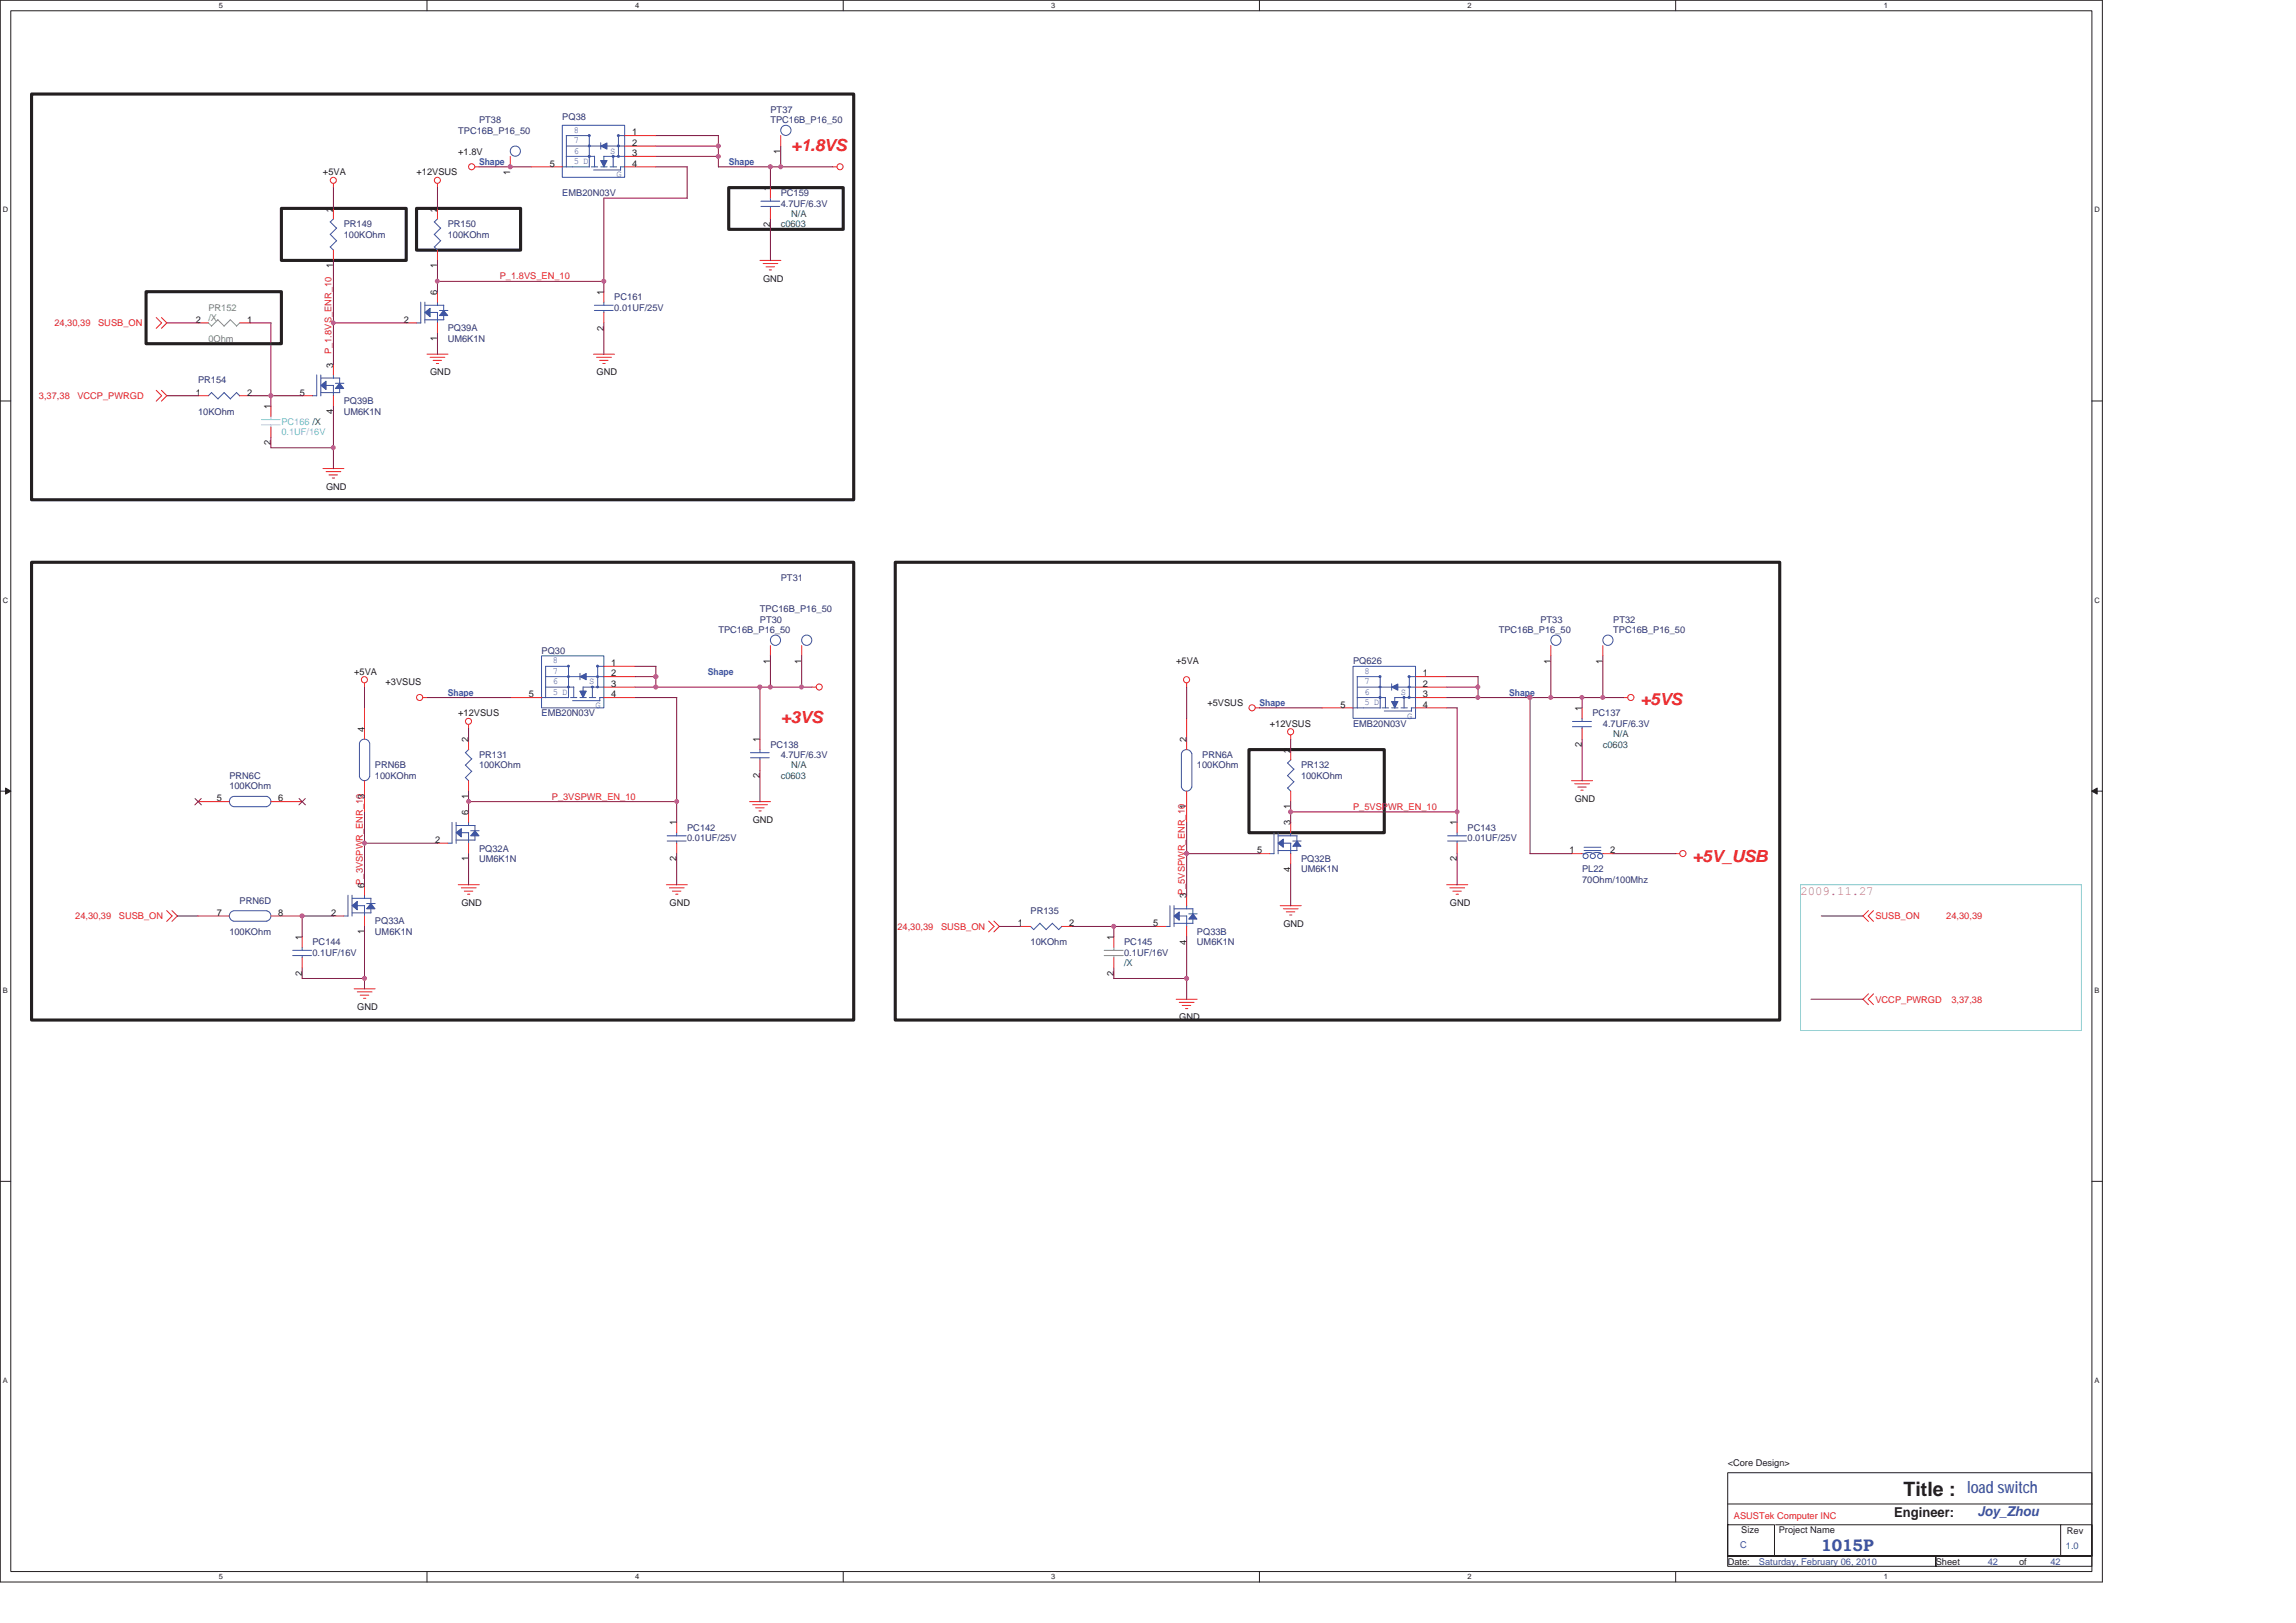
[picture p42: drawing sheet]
<svg xmlns="http://www.w3.org/2000/svg" width="297mm" height="210mm" viewBox="0 0 297 210" stroke-linecap="round" stroke-linejoin="round" font-family="sans-serif">
<defs><g id="words">
<text font-size="2.6" fill="#231f20" x="246.3" y="193.6">Title :</text>
<g font-size="2.2" fill="#ec2426">
<text x="102.4" y="19.5">+1.8VS</text>
<text x="101" y="93.6">+3VS</text>
<text x="212.2" y="91.3">+5VS</text>
<text x="218.9" y="111.5">+5V_USB</text>
</g>
<g font-size="2.2" fill="#3a53a4">
<text x="254.5" y="193.2">load switch</text>
<text x="235.6" y="200.6">1015P</text>
</g>
<text font-size="1.8" fill="#231f20" x="245.1" y="196.2">Engineer:</text>
<text font-size="1.8" fill="#3a53a4" x="255.8" y="196.2">Joy_Zhou</text>
<text font-size="1.6" fill="#b8529f" x="232.9" y="115.7">2009.11.27</text>
<g font-size="1.2" fill="#2d2d72">
<text x="59.3" y="17.3">TPC16B_P16_50</text>
<text x="62" y="16">PT38</text>
<text x="72.7" y="15.6">PQ38</text>
<text x="99.7" y="14.6">PT37</text>
<text x="99.7" y="16">TPC16B_P16_50</text>
<text x="44.5" y="29.4">PR149</text>
<text x="57.9" y="29.4">PR150</text>
<text x="72.7" y="25.4">EMB20N03V</text>
<text x="101" y="25.4">PC159</text>
<text x="101" y="26.7">4.7UF/6.3V</text>
<text x="44.5" y="30.8">100KOhm</text>
<text x="57.9" y="30.8">100KOhm</text>
<text x="79.5" y="38.8">PC161</text>
<text x="79.5" y="40.2">0.01UF/25V</text>
<text x="57.9" y="42.9">PQ39A</text>
<text x="57.9" y="44.2">UM6K1N</text>
<text x="25.6" y="49.6">PR154</text>
<text x="25.6" y="53.7">10KOhm</text>
<text x="44.5" y="52.3">PQ39B</text>
<text x="44.5" y="53.7">UM6K1N</text>
<text x="101" y="75.2">PT31</text>
<text x="92.9" y="81.9">TPC16B_P16_50</text>
<text x="98.3" y="80.6">PT30</text>
<text x="98.3" y="79.2">TPC16B_P16_50</text>
<text x="193.9" y="81.9">TPC16B_P16_50</text>
<text x="199.3" y="80.6">PT33</text>
<text x="208.7" y="80.6">PT32</text>
<text x="208.7" y="81.9">TPC16B_P16_50</text>
<text x="70.1" y="84.6">PQ30</text>
<text x="175" y="86">PQ626</text>
<text x="70.1" y="92.7">EMB20N03V</text>
<text x="175" y="94">EMB20N03V</text>
<text x="206" y="92.7">PC137</text>
<text x="207.4" y="94">4.7UF/6.3V</text>
<text x="29.7" y="100.8">PRN6C</text>
<text x="48.5" y="99.4">PRN6B</text>
<text x="48.5" y="100.8">100KOhm</text>
<text x="62" y="98.1">PR131</text>
<text x="62" y="99.4">100KOhm</text>
<text x="99.7" y="96.7">PC138</text>
<text x="101" y="98.1">4.7UF/6.3V</text>
<text x="154.9" y="99.4">100KOhm</text>
<text x="155.5" y="98.1">PRN6A</text>
<text x="168.3" y="99.4">PR132</text>
<text x="168.3" y="100.8">100KOhm</text>
<text x="29.7" y="102.1">100KOhm</text>
<text x="88.9" y="107.5">PC142</text>
<text x="189.9" y="107.5">PC143</text>
<text x="62" y="110.2">PQ32A</text>
<text x="62" y="111.5">UM6K1N</text>
<text x="88.9" y="108.8">0.01UF/25V</text>
<text x="168.3" y="111.5">PQ32B</text>
<text x="168.3" y="112.9">UM6K1N</text>
<text x="189.9" y="108.8">0.01UF/25V</text>
<text x="204.7" y="112.9">PL22</text>
<text x="31" y="116.9">PRN6D</text>
<text x="48.5" y="119.6">PQ33A</text>
<text x="133.3" y="118.3">PR135</text>
<text x="204.7" y="114.2">70Ohm/100Mhz</text>
<text x="29.7" y="121">100KOhm</text>
<text x="40.4" y="122.3">PC144</text>
<text x="40.4" y="123.7">0.1UF/16V</text>
<text x="48.5" y="121">UM6K1N</text>
<text x="133.3" y="122.3">10KOhm</text>
<text x="145.4" y="122.3">PC145</text>
<text x="145.4" y="123.7">0.1UF/16V</text>
<text x="154.9" y="121">PQ33B</text>
<text x="154.9" y="122.3">UM6K1N</text>
</g>
<g font-size="1.2" fill="#3a53a4">
<text x="74.2" y="17.2">8</text>
<text x="62" y="21.4">Shape</text>
<text x="74.2" y="18.5">7</text>
<text x="74.2" y="19.9">6</text>
<text x="74.2" y="21.2">5 D</text>
<text x="78.9" y="19.9">S</text>
<text x="79.8" y="23">G</text>
<text x="94.3" y="21.4">Shape</text>
<text x="71.5" y="85.8">8</text>
<text x="71.5" y="87.2">7</text>
<text x="71.5" y="88.5">6</text>
<text x="71.5" y="89.9">5 D</text>
<text x="76.2" y="88.5">S</text>
<text x="91.6" y="87.3">Shape</text>
<text x="176.5" y="87.2">8</text>
<text x="176.5" y="88.5">7</text>
<text x="176.5" y="89.9">6</text>
<text x="181.2" y="89.9">S</text>
<text x="57.9" y="90">Shape</text>
<text x="77" y="91.6">G</text>
<text x="162.9" y="91.4">Shape</text>
<text x="176.5" y="91.2">5 D</text>
<text x="182.1" y="93">G</text>
<text x="195.2" y="90">Shape</text>
<text x="225.1" y="200.3">C</text>
<text x="227.6" y="202.4">Saturday, February 06, 2010</text>
<text x="257.2" y="202.4">42</text>
<text x="265.3" y="202.4">42</text>
<text x="267.3" y="200.4">1.0</text>
</g>
<g font-size="1.2" fill="#231f20">
<text x="81.8" y="17.5">1</text>
<text x="41.8" y="22.7">+5VA</text>
<text x="53.9" y="22.7">+12VSUS</text>
<text x="59.3" y="20">+1.8V</text>
<text x="66" y="22.6" transform="rotate(-90 66 22.6)">1</text>
<text x="71.1" y="21.6">5</text>
<text x="81.8" y="18.9">2</text>
<text x="81.8" y="20.2">3</text>
<text x="81.8" y="21.6">4</text>
<text x="101" y="19.9" transform="rotate(-90 101 19.9)">1</text>
<text x="43.1" y="27.4" transform="rotate(-90 43.1 27.4)">2</text>
<text x="56.6" y="27.4" transform="rotate(-90 56.6 27.4)">2</text>
<text x="99.6" y="29.3" transform="rotate(-90 99.6 29.3)">2</text>
<text x="99.6" y="24.7" transform="rotate(-90 99.6 24.7)">1</text>
<text x="43.1" y="34.7" transform="rotate(-90 43.1 34.7)">1</text>
<text x="56.6" y="34.7" transform="rotate(-90 56.6 34.7)">1</text>
<text x="25.3" y="41.8">2</text>
<text x="32" y="41.8">1</text>
<text x="52.3" y="41.8">2</text>
<text x="56.6" y="38.1" transform="rotate(-90 56.6 38.1)">6</text>
<text x="78.1" y="38.1" transform="rotate(-90 78.1 38.1)">1</text>
<text x="98.7" y="36.4">GND</text>
<text x="43.1" y="47.6" transform="rotate(-90 43.1 47.6)">3</text>
<text x="56.6" y="44.1" transform="rotate(-90 56.6 44.1)">1</text>
<text x="78.1" y="42.8" transform="rotate(-90 78.1 42.8)">2</text>
<text x="25.3" y="51.2">1</text>
<text x="32" y="51.2">2</text>
<text x="35" y="52.9" transform="rotate(-90 35 52.9)">1</text>
<text x="38.8" y="51.2">5</text>
<text x="43.1" y="53.5" transform="rotate(-90 43.1 53.5)">4</text>
<text x="55.6" y="48.5">GND</text>
<text x="77.2" y="48.5">GND</text>
<text x="35" y="57.6" transform="rotate(-90 35 57.6)">2</text>
<text x="42.2" y="63.3">GND</text>
<text x="45.8" y="87.3">+5VA</text>
<text x="49.9" y="88.6">+3VSUS</text>
<text x="79.1" y="86.2">1</text>
<text x="79.1" y="87.5">2</text>
<text x="79.1" y="88.9">3</text>
<text x="99.6" y="85.9" transform="rotate(-90 99.6 85.9)">1</text>
<text x="103.7" y="85.9" transform="rotate(-90 103.7 85.9)">1</text>
<text x="152.2" y="86">+5VA</text>
<text x="184.1" y="87.5">1</text>
<text x="184.1" y="88.9">2</text>
<text x="200.6" y="85.9" transform="rotate(-90 200.6 85.9)">1</text>
<text x="207.3" y="85.9" transform="rotate(-90 207.3 85.9)">1</text>
<text x="47.1" y="94.7" transform="rotate(-90 47.1 94.7)">4</text>
<text x="59.3" y="92.7">+12VSUS</text>
<text x="68.4" y="90.2">5</text>
<text x="79.1" y="90.2">4</text>
<text x="156.2" y="91.4">+5VSUS</text>
<text x="164.3" y="94">+12VSUS</text>
<text x="173.4" y="91.6">5</text>
<text x="184.1" y="90.2">3</text>
<text x="184.1" y="91.6">4</text>
<text x="204.7" y="92" transform="rotate(-90 204.7 92)">1</text>
<text x="60.6" y="96" transform="rotate(-90 60.6 96)">2</text>
<text x="98.3" y="100.7" transform="rotate(-90 98.3 100.7)">2</text>
<text x="98.3" y="96" transform="rotate(-90 98.3 96)">1</text>
<text x="153.5" y="96" transform="rotate(-90 153.5 96)">2</text>
<text x="167" y="97.4" transform="rotate(-90 167 97.4)">2</text>
<text x="204.7" y="96.6" transform="rotate(-90 204.7 96.6)">2</text>
<text x="28" y="103.7">5</text>
<text x="36" y="103.7">6</text>
<text x="47.1" y="103.4" transform="rotate(-90 47.1 103.4)">3</text>
<text x="60.6" y="105.4" transform="rotate(-90 60.6 105.4)">6</text>
<text x="60.6" y="103.4" transform="rotate(-90 60.6 103.4)">1</text>
<text x="87.5" y="106.8" transform="rotate(-90 87.5 106.8)">1</text>
<text x="97.4" y="106.4">GND</text>
<text x="153.5" y="104.7" transform="rotate(-90 153.5 104.7)">1</text>
<text x="167" y="106.8" transform="rotate(-90 167 106.8)">3</text>
<text x="167" y="104.7" transform="rotate(-90 167 104.7)">1</text>
<text x="188.5" y="106.8" transform="rotate(-90 188.5 106.8)">1</text>
<text x="203.7" y="103.7">GND</text>
<text x="56.3" y="109.1">2</text>
<text x="60.6" y="111.4" transform="rotate(-90 60.6 111.4)">1</text>
<text x="87.5" y="111.4" transform="rotate(-90 87.5 111.4)">2</text>
<text x="162.7" y="110.4">5</text>
<text x="167" y="112.8" transform="rotate(-90 167 112.8)">4</text>
<text x="188.5" y="111.4" transform="rotate(-90 188.5 111.4)">2</text>
<text x="203" y="110.4">1</text>
<text x="208.3" y="110.4">2</text>
<text x="28" y="118.5">7</text>
<text x="36" y="118.5">8</text>
<text x="42.8" y="118.5">2</text>
<text x="47.1" y="114.9" transform="rotate(-90 47.1 114.9)">6P_3VSPWR_ENR_10</text>
<text x="59.7" y="117.2">GND</text>
<text x="86.6" y="117.2">GND</text>
<text x="131.7" y="119.8">1</text>
<text x="138.3" y="119.8">2</text>
<text x="149.2" y="119.8">5</text>
<text x="153.5" y="116.2" transform="rotate(-90 153.5 116.2)">3P_5VSPWR_ENR_10</text>
<text x="166" y="119.9">GND</text>
<text x="187.6" y="117.2">GND</text>
<text x="39.1" y="121.6" transform="rotate(-90 39.1 121.6)">1</text>
<text x="47.1" y="120.9" transform="rotate(-90 47.1 120.9)">1</text>
<text x="144.1" y="121.6" transform="rotate(-90 144.1 121.6)">1</text>
<text x="153.5" y="122.2" transform="rotate(-90 153.5 122.2)">4</text>
<text x="39.1" y="126.3" transform="rotate(-90 39.1 126.3)">2</text>
<text x="46.2" y="130.7">GND</text>
<text x="144.1" y="126.3" transform="rotate(-90 144.1 126.3)">2</text>
<text x="152.6" y="132">GND</text>
<text x="223.5" y="189.6">&lt;Core Design&gt;</text>
<text x="223.5" y="202.4">Date:</text>
<text x="225.3" y="198.4">Size</text>
<text x="230.1" y="198.4">Project Name</text>
<text x="250.4" y="202.4">Sheet</text>
<text x="261.2" y="202.4">of</text>
<text x="267.4" y="198.5">Rev</text>
</g>
<g font-size="1.2" fill="#088141">
<text x="101" y="29.4">c0603</text>
<text x="102.4" y="28.1">N/A</text>
<text x="208.7" y="95.4">N/A</text>
<text x="101" y="100.8">c0603</text>
<text x="102.4" y="99.4">N/A</text>
<text x="207.4" y="96.7">c0603</text>
<text x="145.4" y="125">/X</text>
</g>
<g font-size="1.2" fill="#6abd46">
<text x="27" y="40.2">PR152</text>
<text x="27" y="41.5">/X</text>
</g>
<g font-size="1.2" fill="#ec2426">
<text x="64.7" y="36.1">P_1.8VS_EN_10</text>
<text x="7" y="42.2">24,30,39</text>
<text x="12.7" y="42.2">SUSB_ON</text>
<text x="42.9" y="45.8" transform="rotate(-90 42.9 45.8)">P_1.8VS_ENR_10</text>
<text x="5" y="51.6">3,37,38</text>
<text x="10" y="51.6">VCCP_PWRGD</text>
<text x="71.4" y="103.5">P_3VSPWR_EN_10</text>
<text x="175" y="104.8">P_5VSPWR_EN_10</text>
<text x="9.7" y="118.9">24,30,39</text>
<text x="15.4" y="118.9">SUSB_ON</text>
<text x="242.6" y="118.9">SUSB_ON</text>
<text x="251.8" y="118.9">24,30,39</text>
<text x="116.1" y="120.3">24,30,39</text>
<text x="121.7" y="120.3">SUSB_ON</text>
<text x="242.6" y="129.7">VCCP_PWRGD</text>
<text x="252.5" y="129.7">3,37,38</text>
<text x="224.3" y="196.5">ASUSTek Computer INC</text>
</g>
<text font-size="1.2" fill="#6ebe45" x="27" y="44.2">0Ohm</text>
<g font-size="1.2" fill="#6fccdd">
<text x="36.4" y="55">PC166 /X</text>
<text x="36.4" y="56.3">0.1UF/16V</text>
</g>
<g font-size="1" fill="#231f20">
<text x="28.3" y="1">5</text>
<text x="82.2" y="1">4</text>
<text x="136" y="1">3</text>
<text x="189.9" y="1">2</text>
<text x="243.7" y="1">1</text>
<text x=".4" y="27.5">D</text>
<text x="271" y="27.5">D</text>
<text x=".4" y="78">C</text>
<text x="271" y="78">C</text>
<text x=".4" y="128.4">B</text>
<text x="271" y="128.4">B</text>
<text x=".4" y="178.9">A</text>
<text x="271" y="178.9">A</text>
<text x="28.3" y="204.3">5</text>
<text x="82.2" y="204.3">4</text>
<text x="136" y="204.3">3</text>
<text x="189.9" y="204.3">2</text>
<text x="243.7" y="204.3">1</text>
</g>
</g></defs>
<path d="M0 0h272v204.7h-272zM1.4 1.4h269.2v201.9h-269.2z" fill="none" stroke="#231f20" stroke-width=".13"/>
<g fill="#fff">
<path d="M28.3 .2h.5v1h-.5z"/>
<path d="M28.3 203.5h.5v1h-.5z"/>
</g>
<path d="M55.2 0v1.4M55.2 203.3v1.4" fill="none" stroke="#231f20" stroke-width=".13"/>
<g fill="#fff">
<path d="M82.2 .2h.5v1h-.5z"/>
<path d="M82.2 203.5h.5v1h-.5z"/>
</g>
<path d="M109.1 0v1.4M109.1 203.3v1.4" fill="none" stroke="#231f20" stroke-width=".13"/>
<g fill="#fff">
<path d="M136 .2h.5v1h-.5z"/>
<path d="M136 203.5h.5v1h-.5z"/>
</g>
<path d="M162.9 0v1.4M162.9 203.3v1.4" fill="none" stroke="#231f20" stroke-width=".13"/>
<g fill="#fff">
<path d="M189.9 .2h.5v1h-.5z"/>
<path d="M189.9 203.5h.5v1h-.5z"/>
</g>
<path d="M216.8 0v1.4M216.8 203.3v1.4" fill="none" stroke="#231f20" stroke-width=".13"/>
<g fill="#fff">
<path d="M243.7 .2h.5v1h-.5z"/>
<path d="M243.7 203.5h.5v1h-.5z"/>
<path d="M.4 26.6h.7v1.1h-.7z"/>
<path d="M271 26.6h.6v1.1h-.6z"/>
<path d="M.4 77.1h.7v1.1h-.7z"/>
<path d="M271 77.1h.6v1.1h-.6z"/>
</g>
<path d="M0 51.9h1.4M270.6 51.9h1.4" fill="none" stroke="#231f20" stroke-width=".13"/>
<g fill="#fff">
<path d="M.4 127.6h.6v1h-.6z"/>
<path d="M271 127.6h.6v1h-.6z"/>
</g>
<path d="M0 102.4h1.4M270.6 102.4h1.4" fill="none" stroke="#231f20" stroke-width=".13"/>
<path d="M.7 102l.7 .4-.7 .3z" fill="#231f20"/>
<path d="M.7 102l.7 .4-.7 .3z" fill="none" stroke="#231f20" stroke-width=".13"/>
<path d="M270.6 102.4l.7-.4v.7z" fill="#231f20"/>
<path d="M270.6 102.4l.7-.4v.7z" fill="none" stroke="#231f20" stroke-width=".13"/>
<g fill="#fff">
<path d="M.4 178.1h.6v1h-.6z"/>
<path d="M271 178.1h.6v1h-.6z"/>
</g>
<path d="M0 152.8h1.4M270.6 152.8h1.4M223.5 190.5h47.1v10.8h-47.1zM223.5 197.3h6.1v4h-6.1zM223.5 194.6h47.2M229.7 197.3h36.9M266.6 197.3h4v4h-4zM223.5 201.3h26.9v1.3h-26.9zM250.4 201.3h20.2v1.3h-20.2z" fill="none" stroke="#231f20" stroke-width=".13"/>
<path d="M4.1 12.2h106.3v52.5h-106.3zM18.9 37.7h17.5v6.8h-17.5zM36.4 27h16.2v6.7h-16.2zM53.9 27h13.4v5.4h-13.4zM94.3 24.3h14.8v5.4h-14.8zM4.1 72.7h106.3v59.3h-106.3zM115.8 72.7h114.4v59.3h-114.4zM161.6 97h17.5v10.7h-17.5z" fill="none" stroke="#231f20" stroke-width=".4"/>
<path d="M232.9 114.5h36.4v18.8h-36.4z" fill="none" stroke="#6fccdd" stroke-width=".13"/>
<g fill="none" stroke="#ec2426" stroke-width=".13">
<path d="M43.1 23.7v.6M56.6 23.7v.6M61.4 21.6h.6M66 20.2v1.4M98.3 33.7h2.7M98.7 34.1h1.9M99.1 34.5h1.1M99.5 34.9h.3M107.7 21.6h.6M20.2 50.5l.7 .7-.7 .7M20.2 41.1l.7 .7-.7 .7M20.9 50.5l.7 .7-.7 .7"/>
<path d="M20.9 41.1l.7 .7-.7 .7M25.6 51.2h1.4M31 51.2h1.4M55.2 45.8h2.8M55.6 46.2h1.9M56 46.6h1.1M56.4 47h.3M76.8 45.8h2.7M77.2 46.2h1.9M77.6 46.6h1.1M78 47h.3M41.8 60.6h2.7"/>
<path d="M42.2 61h1.9M42.6 61.4h1.1M43 61.8h.3M47.2 88.4v.5M47.2 91.6v4M54.7 90.3h.6M60.6 93.7v.6M105 88.9h.6M153.5 88.4v.5M153.5 92.9v4.1M162.4 91.6h.6M167 95.1v.5"/>
<path d="M207.4 83.5v1.4M210 90.3h.6M21.6 117.8l.7 .7-.7 .7M22.2 117.8l.7 .7-.7 .7M25.6 103.7h4.1M35 103.7h4.1M47.2 101v4M59.3 114.5h2.7M59.7 114.9h1.9M60.1 115.3h1.1M60.5 115.7h.3M86.2 114.5h2.7"/>
<path d="M86.6 114.9h1.9M87 115.3h1.1M87.4 115.7h.3M97 103.7h2.7M97.4 104.1h1.9M97.8 104.5h1.1M98.2 104.9h.3M127.9 119.2l.7 .7-.7 .7M128.6 119.2l.7 .7-.7 .7M153.5 102.4v4M165.6 117.2h2.7M166 117.6h1.9"/>
<path d="M166.4 118h1.1M166.8 118.4h.3M187.2 114.5h2.7M187.6 114.9h1.9M188 115.3h1.1M188.4 115.7h.3M203.3 101h2.7M203.7 101.4h1.9M204.1 101.8h1.1M204.5 102.2h.3M216.8 110.4h.5M241.7 117.8l-.7 .7 .7 .7"/>
<path d="M242.4 117.8l-.7 .7 .7 .7M45.8 127.9h2.7M46.2 128.3h1.9M46.6 128.8h1.1M47 129.2h.3M144.1 121.2v1.4M144.1 123.9v1.3M152.2 129.3h2.7M152.6 129.7h1.9M152.9 130.1h1.1M153.4 130.5h.3M241.7 128.6l-.7 .7 .7 .7"/>
<path d="M242.4 128.6l-.7 .7 .7 .7"/>
<circle cx="43.1" cy="23.3" r=".39"/>
<circle cx="56.6" cy="23.3" r=".39"/>
<circle cx="61" cy="21.6" r=".4"/>
<circle cx="108.7" cy="21.6" r=".39"/>
<circle cx="47.1" cy="87.9" r=".4"/>
<circle cx="54.3" cy="90.2" r=".4"/>
<circle cx="60.6" cy="93.3" r=".39"/>
<circle cx="106" cy="88.9" r=".39"/>
<circle cx="153.5" cy="87.9" r=".4"/>
<circle cx="162" cy="91.6" r=".4"/>
<circle cx="167" cy="94.7" r=".4"/>
<circle cx="211" cy="90.2" r=".4"/>
<circle cx="217.7" cy="110.4" r=".4"/>
</g>
<g fill="none" stroke="#3a53a4" stroke-width=".13">
<path d="M27.4 50.8l.8 .8M27.4 50.8l-.4 .4M29 50.8l.8 .8M29 50.8l-.8 .8M30.6 50.8l.4 .4M30.6 50.8l-.8 .8M47.8 96.1a.67 .67 0 0 0-.6-.5 .67 .67 0 0 0-.7 .5v4.4a.67 .67 0 0 0 .7 .5 .67 .67 0 0 0 .6-.5M47.8 96.1v4.4M154.2 97.5a.68 .68 0 0 0-.7-.5 .68 .68 0 0 0-.6 .5l-.1 4.3a.68 .68 0 0 0 .7 .6 .68 .68 0 0 0 .7-.6M154.2 97.5v4.3M30.2 103.1a.67 .67 0 0 0-.5 .6 .67 .67 0 0 0 .5 .6M30.2 103h4.3"/>
<path d="M30.2 104.4h4.3M34.5 103a.67 .67 0 0 1 .5 .7 .67 .67 0 0 1-.5 .6M150.8 119.9h.6M151.4 117.2v2.7M151.9 117.2v2.7"/>
<circle cx="66.7" cy="19.6" r=".66"/>
<circle cx="208" cy="82.8" r=".66"/>
</g>
<path d="M25.2 103.3l.9 .8M26 103.3l-.8 .8M38.7 103.3l.8 .8M39.5 103.3l-.8 .8" fill="none" stroke="#7f431c" stroke-width=".13"/>
<path d="M142.9 123h2.4M142.9 123.6h2.4M144.1 122.5v.5M144.1 123.6v.3" fill="none" stroke="#70c16b" stroke-width=".13"/>
<path d="M151.9 118.5l.7-.5v1.1z" fill="#3a53a4"/>
<path d="M151.9 118.5l.7-.5v1.1zM151.9 119.5h1.6M152.6 118.5h.9v1.4M153.5 117.2v.4h-1.6" fill="none" stroke="#3a53a4" stroke-width=".13"/>
<path d="M154.3 118.2l.6 .7h-1.1z" fill="#3a53a4"/>
<path d="M73.6 87.5v1.4M73.8 90.3h.8M75.4 88.9v1.4M76.6 88.9h1.5M153.5 119.5h.8M153.5 117.6h.8M153.8 118.2h1.1M154.3 118.2l.6 .7h-1.1zM154.3 117.6v.7M154.3 118.9v.6" fill="none" stroke="#3a53a4" stroke-width=".13"/>
<path d="M149.5 119.9h1.3M153.5 115.8v1.4M153.5 119.9v1.3" fill="none" stroke="#ec2426" stroke-width=".13"/>
<path d="M75 89.4h.8l-.4 .9z" fill="#3a53a4"/>
<path d="M73.5 88.9h.7M73.5 87.5h3.8M74.1 90.7h3.5M75 89.4h.8M75 89.4h.8l-.4 .9zM75 90.3h.9M76.2 90.3h.9M76.6 88.9v1.4M77.3 87.5v1.4" fill="none" stroke="#3a53a4" stroke-width=".13"/>
<path d="M75 87.5l.8-.4v.8z" fill="#3a53a4"/>
<path d="M74.2 88.9v1.4M75 87.5l.8-.4v.8zM75.4 88.9h1.3" fill="none" stroke="#3a53a4" stroke-width=".13"/>
<path d="M77.2 88.8h.2v.2h-.2z" fill-rule="evenodd" fill="#3a53a4"/>
<path d="M77.2 88.8h.2v.2h-.2z" fill="none" stroke="#3a53a4" stroke-width=".13"/>
<path d="M73.5 88.8h.1v.2h-.1z" fill-rule="evenodd" fill="#3a53a4"/>
<path d="M71.4 90.3h2.2M73.5 88.8h.1v.2h-.1zM73.6 88.9v1.4" fill="none" stroke="#3a53a4" stroke-width=".13"/>
<path d="M76.5 88.8h.2v.2h-.2z" fill-rule="evenodd" fill="#3a53a4"/>
<path d="M70.6 88.9h3M70.6 87.5h3M73.6 86.2v1.4M76.5 88.8h.2v.2h-.2zM77.3 86.2v1.3h.8M77.6 90.3h.5M77.6 90.3v.4" fill="none" stroke="#3a53a4" stroke-width=".13"/>
<path d="M77.2 87.4h.2v.2h-.2z" fill-rule="evenodd" fill="#3a53a4"/>
<path d="M77.2 86.2h.9M77.2 87.4h.2v.2h-.2z" fill="none" stroke="#3a53a4" stroke-width=".13"/>
<path d="M77.2 86.1h.2v.2h-.2z" fill-rule="evenodd" fill="#3a53a4"/>
<path d="M70 90.3h1.4M70.1 84.9h8v6.7h-8zM73.6 86.2h-3v4.1M75 87.1v.8M77.2 86.1h.2v.2h-.2z" fill="none" stroke="#3a53a4" stroke-width=".13"/>
<path d="M73.5 86.1h.1v.2h-.1z" fill-rule="evenodd" fill="#3a53a4"/>
<path d="M73.5 86.1h.1v.2h-.1z" fill="none" stroke="#3a53a4" stroke-width=".13"/>
<path d="M73.5 87.4h.1v.2h-.1z" fill-rule="evenodd" fill="#3a53a4"/>
<g fill="none" stroke="#3a53a4" stroke-width=".13">
<path d="M73.5 87.4h.1v.2h-.1zM178.6 88.9v1.4M178.8 91.6h.8M180.4 90.2v1.4M181.6 90.3h1.6"/>
<circle cx="101.7" cy="16.9" r=".66"/>
</g>
<path d="M101 17.5v1.4M66 90.3h4.1M78.1 86.2h4.1M78.1 87.5h4.1M78.1 88.9h4.1M78.1 90.3h4.1" fill="none" stroke="#ec2426" stroke-width=".13"/>
<path d="M180 90.8h.8l-.4 .8z" fill="#3a53a4"/>
<path d="M178.5 88.9h3.8M178.5 90.3h.7M179.1 92h3.5M180 90.8h.8M180 90.8h.8l-.4 .8zM180 91.6h.9M181.2 91.6h.9M181.6 90.2v1.4M182.3 88.9v1.4" fill="none" stroke="#3a53a4" stroke-width=".13"/>
<path d="M180 88.9l.8-.4v.8z" fill="#3a53a4"/>
<path d="M179.2 90.2v1.4M180 88.9l.8-.4v.8zM180.4 90.3h1.3" fill="none" stroke="#3a53a4" stroke-width=".13"/>
<path d="M182.2 90.1h.2v.2h-.2z" fill-rule="evenodd" fill="#3a53a4"/>
<path d="M182.2 90.1h.2v.2h-.2z" fill="none" stroke="#3a53a4" stroke-width=".13"/>
<path d="M178.4 90.1h.2v.2h-.2z" fill-rule="evenodd" fill="#3a53a4"/>
<path d="M178.4 90.1h.2v.2h-.2zM178.6 90.3v1.3h-2.2" fill="none" stroke="#3a53a4" stroke-width=".13"/>
<path d="M181.6 90.1h.1v.2h-.1z" fill-rule="evenodd" fill="#3a53a4"/>
<path d="M175.6 90.3h3M178.6 87.5v1.4h-3M181.6 90.1h.1v.2h-.1zM182.3 87.5v1.4h.9M182.6 91.6h.5M182.6 91.6v.4" fill="none" stroke="#3a53a4" stroke-width=".13"/>
<path d="M182.2 88.8h.2v.2h-.2z" fill-rule="evenodd" fill="#3a53a4"/>
<path d="M182.2 87.5h.9M182.2 88.8h.2v.2h-.2z" fill="none" stroke="#3a53a4" stroke-width=".13"/>
<path d="M182.2 87.4h.2v.2h-.2z" fill-rule="evenodd" fill="#3a53a4"/>
<path d="M175 91.6h1.4M175 86.2h8.1v6.7h-8.1zM175.6 87.5h3M175.6 87.5v4.1M180 88.5v.8M182.2 87.4h.2v.2h-.2z" fill="none" stroke="#3a53a4" stroke-width=".13"/>
<path d="M178.4 87.4h.2v.2h-.2z" fill-rule="evenodd" fill="#3a53a4"/>
<path d="M178.4 87.4h.2v.2h-.2z" fill="none" stroke="#3a53a4" stroke-width=".13"/>
<path d="M178.4 88.8h.2v.2h-.2z" fill-rule="evenodd" fill="#3a53a4"/>
<g fill="none" stroke="#3a53a4" stroke-width=".13">
<path d="M40.4 51.2h.6M41 48.5v2.7M41.5 48.5v2.7M167 98.3l-.4 .4 .8 .8M167.4 99.5l-.8 .8M178.4 88.8h.2v.2h-.2zM166.6 100.3l.8 .9M167.4 101.1l-.8 .9 .4 .4"/>
<circle cx="104.4" cy="82.8" r=".66"/>
</g>
<path d="M103.7 83.5v1.4M167 97v1.3M171 91.6h4M183.1 87.5h4.1M183.1 88.9h4.1M183.1 90.3h4.1M183.1 91.6h4.1M167 102.4v1.3" fill="none" stroke="#ec2426" stroke-width=".13"/>
<path d="M41.5 49.9l.7-.6v1.1z" fill="#3a53a4"/>
<path d="M41.5 49.9l.7-.6v1.1zM41.5 50.8h1.7M42.2 49.9h1l-.1 1.3M43.1 48.5l.1 .4h-1.7" fill="none" stroke="#3a53a4" stroke-width=".13"/>
<path d="M43.9 49.6l.6 .7h-1.1z" fill="#3a53a4"/>
<path d="M42.7 28.7l.8 .8M42.7 30.3l.8 .9M42.7 31.9l.4 .5M43.2 28.3l-.5 .4M43.6 29.5l-.9 .8M43.6 31.1l-.9 .9M43.1 48.9h.8v.7M43.4 49.6h1.1M43.9 49.6l.6 .7h-1.1zM43.9 50.2l.1 .6h-.9M164.8 107.7v2.8l-.5-.1M165.4 107.7v2.8" fill="none" stroke="#3a53a4" stroke-width=".13"/>
<path d="M43.1 27v1.3M43.1 32.4v1.3M39.1 51.2h1.3M43.1 47.2v1.3M43.1 51.2v1.4" fill="none" stroke="#ec2426" stroke-width=".13"/>
<path d="M165.4 109.1l.6-.5v1z" fill="#3a53a4"/>
<path d="M165.4 109.1l.6-.5v1zM165.4 110h1.6M166 109.1h1v1.4M167 107.7v.4h-1.6" fill="none" stroke="#3a53a4" stroke-width=".13"/>
<path d="M167.8 108.8l.5 .7h-1z" fill="#3a53a4"/>
<g fill="none" stroke="#3a53a4" stroke-width=".13">
<path d="M54.4 39.1v2.7h-.5M55 39.1v2.7M56.2 28.7l.8 .8M56.2 30.3l.8 .9M56.2 31.9l.4 .5M56.6 28.3l-.4 .4M57 29.5l-.8 .8M57 31.1l-.8 .9M30.2 117.9a.68 .68 0 0 0-.5 .6 .68 .68 0 0 0 .5 .7M30.2 117.8h4.3M30.2 119.2h4.3M34.5 117.9a.67 .67 0 0 1 .5 .6 .67 .67 0 0 1-.5 .7"/>
<path d="M86.3 108.1h2.5M86.3 108.8h2.5M87.5 107.7v.4M87.5 108.8v.3M167 108.1h.8v.7M167.3 108.8h1M167.8 108.8l.5 .7h-1zM167.8 109.5v.5h-.8"/>
<circle cx="100.3" cy="82.8" r=".66"/>
</g>
<path d="M56.6 27v1.3M56.6 32.4v1.3M99.7 83.5v1.4M25.6 118.5h4.1M35 118.5h4.1M87.5 106.4v1.3M87.5 109.1v1.3M162.9 110.4h1.4M167 106.4v1.3M167 110.4v1.4" fill="none" stroke="#ec2426" stroke-width=".13"/>
<path d="M55 40.4l.6-.5v1.1z" fill="#3a53a4"/>
<path d="M55 39.5h1.6M56.6 39.1v.4M55 40.4l.6-.5v1.1zM55 41.4h1.6M55.6 40.4h1M56.6 40.4v1.4" fill="none" stroke="#3a53a4" stroke-width=".13"/>
<path d="M57.4 40.2l.5 .6h-1z" fill="#3a53a4"/>
<g fill="none" stroke="#3a53a4" stroke-width=".13">
<path d="M56.6 39.5h.8v.7M76.9 39.5h2.4M78.1 39.1v.4M98.4 26h2.5M98.4 26.7h2.5M99.7 25.6v.4M99.7 26.7v.3M56.9 40.2h1.1M57.4 40.2l.5 .6h-1zM57.4 40.8v.6h-.8M76.9 40.2h2.4M78.1 40.2v.2"/>
<path d="M44.4 118.5h.6M45 115.8v2.7M45.5 115.8v2.7M133.3 119.9l.4 .4M134.5 119.5l.9 .8M134.6 119.4l-.9 .9M136.1 119.5l.9 .8M136.2 119.4l-.9 .9M137.4 119.8l-.4 .5"/>
<circle cx="201.3" cy="82.8" r=".66"/>
</g>
<path d="M56.6 37.7v1.4M78.1 37.7v1.4M99.7 24.3v1.3M99.7 27v1.3M35 52.6v1.3M35 55.2v1.4M52.6 41.8h1.3M56.6 41.8v1.3M78.1 40.4v1.4M200.6 83.5v1.4M132 119.9h1.3M137.4 119.9h1.3" fill="none" stroke="#ec2426" stroke-width=".13"/>
<path d="M33.8 54.3h2.5M33.8 55h2.5M35 53.9v.4M35 55v.3" fill="none" stroke="#9ad9e5" stroke-width=".13"/>
<path d="M45.5 117.2l.7-.6v1.1z" fill="#3a53a4"/>
<path d="M45.5 117.2l.7-.6v1.1zM45.5 116.2h1.7M45.5 118.1h1.7M46.2 117.2h1M47.2 115.8v.4M47.2 117.2v1.3" fill="none" stroke="#3a53a4" stroke-width=".13"/>
<path d="M48 116.9l.5 .7h-1.1z" fill="#3a53a4"/>
<path d="M47.2 116.2h.8v.7M47.4 116.9h1.1M48 116.9l.5 .7h-1.1zM48 117.6v.5h-.8M57.9 109.1h.6M58.5 106.4v2.7M59 106.4v2.7M37.9 123h2.4M37.9 123.6h2.4M39.1 122.5v.5M39.1 123.6v.3" fill="none" stroke="#3a53a4" stroke-width=".13"/>
<path d="M43.1 118.5h1.4M47.2 114.5v1.3M47.2 118.5v1.4M39.1 121.2v1.4M39.1 123.9v1.3" fill="none" stroke="#ec2426" stroke-width=".13"/>
<path d="M59 107.7l.7-.5v1.1z" fill="#3a53a4"/>
<path d="M59 107.7l.7-.5v1.1zM59 106.8h1.6M59 108.7h1.6M59.7 107.7h.9M60.6 106.4v.4M60.6 107.7v1.4" fill="none" stroke="#3a53a4" stroke-width=".13"/>
<path d="M61.4 107.5l.6 .6h-1.1z" fill="#3a53a4"/>
<path d="M76.2 18.9v1.4M76.5 21.6h.8M78.1 20.2v1.4M79.3 20.2h1.5M60.6 106.8h.8v.7M60.9 107.5h1.1M61.4 107.5l.6 .6h-1.1zM61.4 108.1l.1 .6h-.9" fill="none" stroke="#3a53a4" stroke-width=".13"/>
<path d="M56.6 109.1h1.3M60.6 105v1.4M60.6 109.1v1.3" fill="none" stroke="#ec2426" stroke-width=".13"/>
<path d="M77.7 20.8h.8l-.4 .8z" fill="#3a53a4"/>
<path d="M76.2 18.9h3.8v1.3M76.2 20.2h.7M76.8 22h3.5M77.7 20.8h.8M77.7 20.8h.8l-.4 .8zM77.7 21.6h.8M78.9 21.6h.9M79.3 20.2v1.4" fill="none" stroke="#3a53a4" stroke-width=".13"/>
<path d="M77.7 18.9l.8-.4v.8z" fill="#3a53a4"/>
<path d="M77.7 18.9l.8-.4v.8zM76.9 20.2v1.4M78.1 20.2h1.3" fill="none" stroke="#3a53a4" stroke-width=".13"/>
<path d="M79.9 20.1h.2v.2h-.2z" fill-rule="evenodd" fill="#3a53a4"/>
<path d="M79.9 20.1h.2v.2h-.2z" fill="none" stroke="#3a53a4" stroke-width=".13"/>
<path d="M76.1 20.1h.2v.2h-.2z" fill-rule="evenodd" fill="#3a53a4"/>
<path d="M74.1 21.6h2.2M76.1 20.1h.2v.2h-.2zM76.2 20.2v1.4" fill="none" stroke="#3a53a4" stroke-width=".13"/>
<path d="M79.2 20.1h.2v.2h-.2z" fill-rule="evenodd" fill="#3a53a4"/>
<path d="M73.3 18.9h3M76.2 17.5v1.4M80 17.5v1.4h.8M73.3 20.2h2.9M79.2 20.1h.2v.2h-.2zM80.8 21.6h-.5v.4" fill="none" stroke="#3a53a4" stroke-width=".13"/>
<path d="M79.9 18.8h.2v.2h-.2z" fill-rule="evenodd" fill="#3a53a4"/>
<path d="M79.9 17.5h.9M79.9 18.8h.2v.2h-.2z" fill="none" stroke="#3a53a4" stroke-width=".13"/>
<path d="M79.9 17.4h.2v.2h-.2z" fill-rule="evenodd" fill="#3a53a4"/>
<path d="M72.7 16.2h8.1v6.7h-8.1zM73.3 17.5h2.9M73.3 17.5v4.1M77.7 18.5v.8M79.9 17.4h.2v.2h-.2zM72.7 21.6h1.4" fill="none" stroke="#3a53a4" stroke-width=".13"/>
<path d="M76.1 17.4h.2v.2h-.2z" fill-rule="evenodd" fill="#3a53a4"/>
<path d="M76.1 17.4h.2v.2h-.2z" fill="none" stroke="#3a53a4" stroke-width=".13"/>
<path d="M76.1 18.8h.2v.2h-.2z" fill-rule="evenodd" fill="#3a53a4"/>
<g fill="none" stroke="#3a53a4" stroke-width=".13">
<path d="M76.1 18.8h.2v.2h-.2zM60.2 97.4l.8 .8M60.2 99l.8 .8M60.6 97l-.4 .4M61 98.2l-.8 .8M61 99.8l-.8 .8M97.1 97.4h2.4M97.1 98h2.4M98.3 97v.4M98.3 98v.3M203.4 93.3h2.5M203.4 94h2.5"/>
<path d="M204.7 92.9v.4M204.7 94v.3M60.2 100.6l.4 .4M187.3 108.1h2.4M187.3 108.8h2.4M188.5 107.7v.4M188.5 108.8v.3M204.7 110.4h.4M204.9 110h2.2M204.9 109.6h2.2M206 110.4l-.5-.1-.5 .1M207 110.4h.4"/>
<path d="M207.1 110.4l-.5-.1-.5 .1"/>
<circle cx="205.1" cy="110.8" r=".33"/>
<circle cx="206.1" cy="110.8" r=".33"/>
<circle cx="207" cy="110.8" r=".33"/>
</g>
<g fill="none" stroke="#ec2426" stroke-width=".13">
<path d="M80.8 17.5h4.1M80.8 18.9h4.1M68.7 21.6h4M80.8 20.2h4.1M80.8 21.6h4.1M25.6 41.8h1.4M31 41.8h1.4M60.6 95.6v1.4M98.3 95.6v1.4M98.3 98.3v1.4M204.7 91.6v1.3M204.7 94.3v1.3"/>
<path d="M60.6 101v1.4M188.5 106.4v1.3M188.5 109.1v1.3M203.3 110.4h1.4M207.4 110.4h1.3"/>
</g>
<path d="M26.9 41.8l.5 .4M28.2 41.4l.8 .8M28.2 41.4l-.9 .8M30.6 42.2l-.8-.8-.8 .8M31 41.8l-.4 .4" fill="none" stroke="#70c16b" stroke-width=".13"/>
<g fill="none" stroke="#7f1542" stroke-width=".13">
<path d="M84.9 18.9h8.1M84.9 17.5h8.1l-.1 4.1M101 18.9v2.7M43.1 24.3v2.7M43.1 33.7v13.5M56.6 24.3v2.7M56.6 33.7v4.1M56.6 36.4h21.5M62 21.6h6.7M84.9 21.6h4v4.1M84.9 20.2h8.1M88.9 25.6h-10.8v12.2"/>
<path d="M92.9 21.6h14.9M99.7 21.6v2.7M99.7 28.3v5.4M21.6 41.8h4.1M21.6 51.2h4.1M32.4 41.8h2.7l-.1 10.8M32.4 51.2h6.7M35 56.6v1.4M35 57.9h8.2M43.1 41.8h9.5M43.1 52.6v8M56.6 43.1v2.7"/>
<path d="M78.1 41.8v4M47.2 88.9v2.7M55.2 90.3h10.8M60.6 94.3v1.3M82.2 90.3h5.3v16.1M82.2 87.5h2.7M82.2 86.2h2.7v2.7M82.2 88.9h22.9M98.3 88.9v6.7M98.3 99.7v4M99.7 84.9v4M103.7 84.9v4"/>
<path d="M153.5 88.9v4.1M162.9 91.6h8.1M167 95.6v1.4M187.2 87.5h4M187.2 88.9h4M187.2 90.3h22.9M187.2 91.6h1.3M188.5 91.6v14.8M191.2 87.5v2.8M197.9 90.3v20.1h5.4M200.6 84.9v5.4M204.7 90.3v1.3"/>
<path d="M204.7 95.6v5.4M207.4 84.9v5.4M22.9 118.5h2.8M43.2 118.5h-4.1v2.7M47.2 109.1h9.4M47.2 105v9.5M47.2 119.9v8M60.6 102.4v2.7M60.6 110.4v4.1M60.6 103.7h27M87.5 110.4v4.1M129.3 119.9h2.7"/>
<path d="M138.7 119.9h10.8M144.1 119.9v1.3M153.5 106.4v9.4M153.5 110.4h9.5M167 103.7v2.7M167 111.8v5.4M167 105h21.5M188.5 110.4v4.1M208.7 110.4h8.1M235.6 118.5h5.4M39.1 125.2v1.4M39.1 126.6h8.1"/>
<path d="M144.1 126.6h9.4M144.1 125.2v1.4M153.5 121.2v8.1M234.3 129.3h6.7"/>
</g>
<circle cx="101" cy="21.6" r=".26" fill="#b8529f"/>
<circle cx="101" cy="21.6" r=".26" fill="none" stroke="#b8529f" stroke-width=".13"/>
<circle cx="92.9" cy="18.9" r=".27" fill="#b8529f"/>
<circle cx="92.9" cy="18.9" r=".27" fill="none" stroke="#b8529f" stroke-width=".13"/>
<circle cx="35" cy="51.2" r=".27" fill="#b8529f"/>
<circle cx="35" cy="51.2" r=".27" fill="none" stroke="#b8529f" stroke-width=".13"/>
<circle cx="66" cy="21.6" r=".27" fill="#b8529f"/>
<circle cx="66" cy="21.6" r=".27" fill="none" stroke="#b8529f" stroke-width=".13"/>
<circle cx="43.1" cy="41.8" r=".26" fill="#b8529f"/>
<circle cx="43.1" cy="41.8" r=".26" fill="none" stroke="#b8529f" stroke-width=".13"/>
<circle cx="78.1" cy="36.4" r=".26" fill="#b8529f"/>
<circle cx="78.1" cy="36.4" r=".26" fill="none" stroke="#b8529f" stroke-width=".13"/>
<circle cx="92.9" cy="20.2" r=".26" fill="#b8529f"/>
<circle cx="92.9" cy="20.2" r=".26" fill="none" stroke="#b8529f" stroke-width=".13"/>
<circle cx="56.6" cy="36.4" r=".25" fill="#b8529f"/>
<circle cx="56.6" cy="36.4" r=".25" fill="none" stroke="#b8529f" stroke-width=".13"/>
<circle cx="99.7" cy="21.6" r=".27" fill="#b8529f"/>
<circle cx="99.7" cy="21.6" r=".27" fill="none" stroke="#b8529f" stroke-width=".13"/>
<circle cx="84.8" cy="87.5" r=".26" fill="#b8529f"/>
<circle cx="84.8" cy="87.5" r=".26" fill="none" stroke="#b8529f" stroke-width=".13"/>
<circle cx="47.1" cy="109.1" r=".26" fill="#b8529f"/>
<circle cx="47.1" cy="109.1" r=".26" fill="none" stroke="#b8529f" stroke-width=".13"/>
<circle cx="60.6" cy="103.7" r=".25" fill="#b8529f"/>
<circle cx="60.6" cy="103.7" r=".25" fill="none" stroke="#b8529f" stroke-width=".13"/>
<circle cx="87.5" cy="103.7" r=".25" fill="#b8529f"/>
<circle cx="87.5" cy="103.7" r=".25" fill="none" stroke="#b8529f" stroke-width=".13"/>
<circle cx="103.7" cy="88.9" r=".26" fill="#b8529f"/>
<circle cx="103.7" cy="88.9" r=".26" fill="none" stroke="#b8529f" stroke-width=".13"/>
<circle cx="84.8" cy="88.9" r=".27" fill="#b8529f"/>
<circle cx="84.8" cy="88.9" r=".27" fill="none" stroke="#b8529f" stroke-width=".13"/>
<circle cx="98.3" cy="88.9" r=".27" fill="#b8529f"/>
<circle cx="98.3" cy="88.9" r=".27" fill="none" stroke="#b8529f" stroke-width=".13"/>
<circle cx="99.7" cy="88.9" r=".27" fill="#b8529f"/>
<circle cx="99.7" cy="88.9" r=".27" fill="none" stroke="#b8529f" stroke-width=".13"/>
<circle cx="39.1" cy="118.5" r=".27" fill="#b8529f"/>
<circle cx="39.1" cy="118.5" r=".27" fill="none" stroke="#b8529f" stroke-width=".13"/>
<circle cx="84.8" cy="87.5" r=".26" fill="#b8529f"/>
<circle cx="84.8" cy="87.5" r=".26" fill="none" stroke="#b8529f" stroke-width=".13"/>
<circle cx="191.2" cy="90.2" r=".25" fill="#b8529f"/>
<circle cx="191.2" cy="90.2" r=".25" fill="none" stroke="#b8529f" stroke-width=".13"/>
<circle cx="191.2" cy="88.9" r=".26" fill="#b8529f"/>
<circle cx="191.2" cy="88.9" r=".26" fill="none" stroke="#b8529f" stroke-width=".13"/>
<circle cx="153.5" cy="110.4" r=".26" fill="#b8529f"/>
<circle cx="153.5" cy="110.4" r=".26" fill="none" stroke="#b8529f" stroke-width=".13"/>
<circle cx="47.1" cy="126.6" r=".26" fill="#b8529f"/>
<circle cx="47.1" cy="126.6" r=".26" fill="none" stroke="#b8529f" stroke-width=".13"/>
<circle cx="153.5" cy="126.6" r=".27" fill="#b8529f"/>
<circle cx="153.5" cy="126.6" r=".27" fill="none" stroke="#b8529f" stroke-width=".13"/>
<circle cx="43.1" cy="57.9" r=".26" fill="#b8529f"/>
<circle cx="43.1" cy="57.9" r=".26" fill="none" stroke="#b8529f" stroke-width=".13"/>
<circle cx="188.5" cy="105" r=".26" fill="#b8529f"/>
<circle cx="188.5" cy="105" r=".26" fill="none" stroke="#b8529f" stroke-width=".13"/>
<circle cx="197.9" cy="90.2" r=".25" fill="#b8529f"/>
<circle cx="197.9" cy="90.2" r=".25" fill="none" stroke="#b8529f" stroke-width=".13"/>
<circle cx="204.7" cy="90.2" r=".25" fill="#b8529f"/>
<circle cx="204.7" cy="90.2" r=".25" fill="none" stroke="#b8529f" stroke-width=".13"/>
<circle cx="197.9" cy="90.2" r=".25" fill="#b8529f"/>
<circle cx="197.9" cy="90.2" r=".25" fill="none" stroke="#b8529f" stroke-width=".13"/>
<circle cx="200.6" cy="90.2" r=".26" fill="#b8529f"/>
<circle cx="200.6" cy="90.2" r=".26" fill="none" stroke="#b8529f" stroke-width=".13"/>
<circle cx="197.9" cy="90.2" r=".25" fill="#b8529f"/>
<circle cx="197.9" cy="90.2" r=".25" fill="none" stroke="#b8529f" stroke-width=".13"/>
<circle cx="207.4" cy="90.2" r=".26" fill="#b8529f"/>
<circle cx="207.4" cy="90.2" r=".26" fill="none" stroke="#b8529f" stroke-width=".13"/>
<circle cx="167" cy="105" r=".27" fill="#b8529f"/>
<circle cx="167" cy="105" r=".27" fill="none" stroke="#b8529f" stroke-width=".13"/>
<circle cx="144.1" cy="119.8" r=".26" fill="#b8529f"/>
<circle cx="144.1" cy="119.8" r=".26" fill="none" stroke="#b8529f" stroke-width=".13"/>
<use href="#words"/>
</svg>
